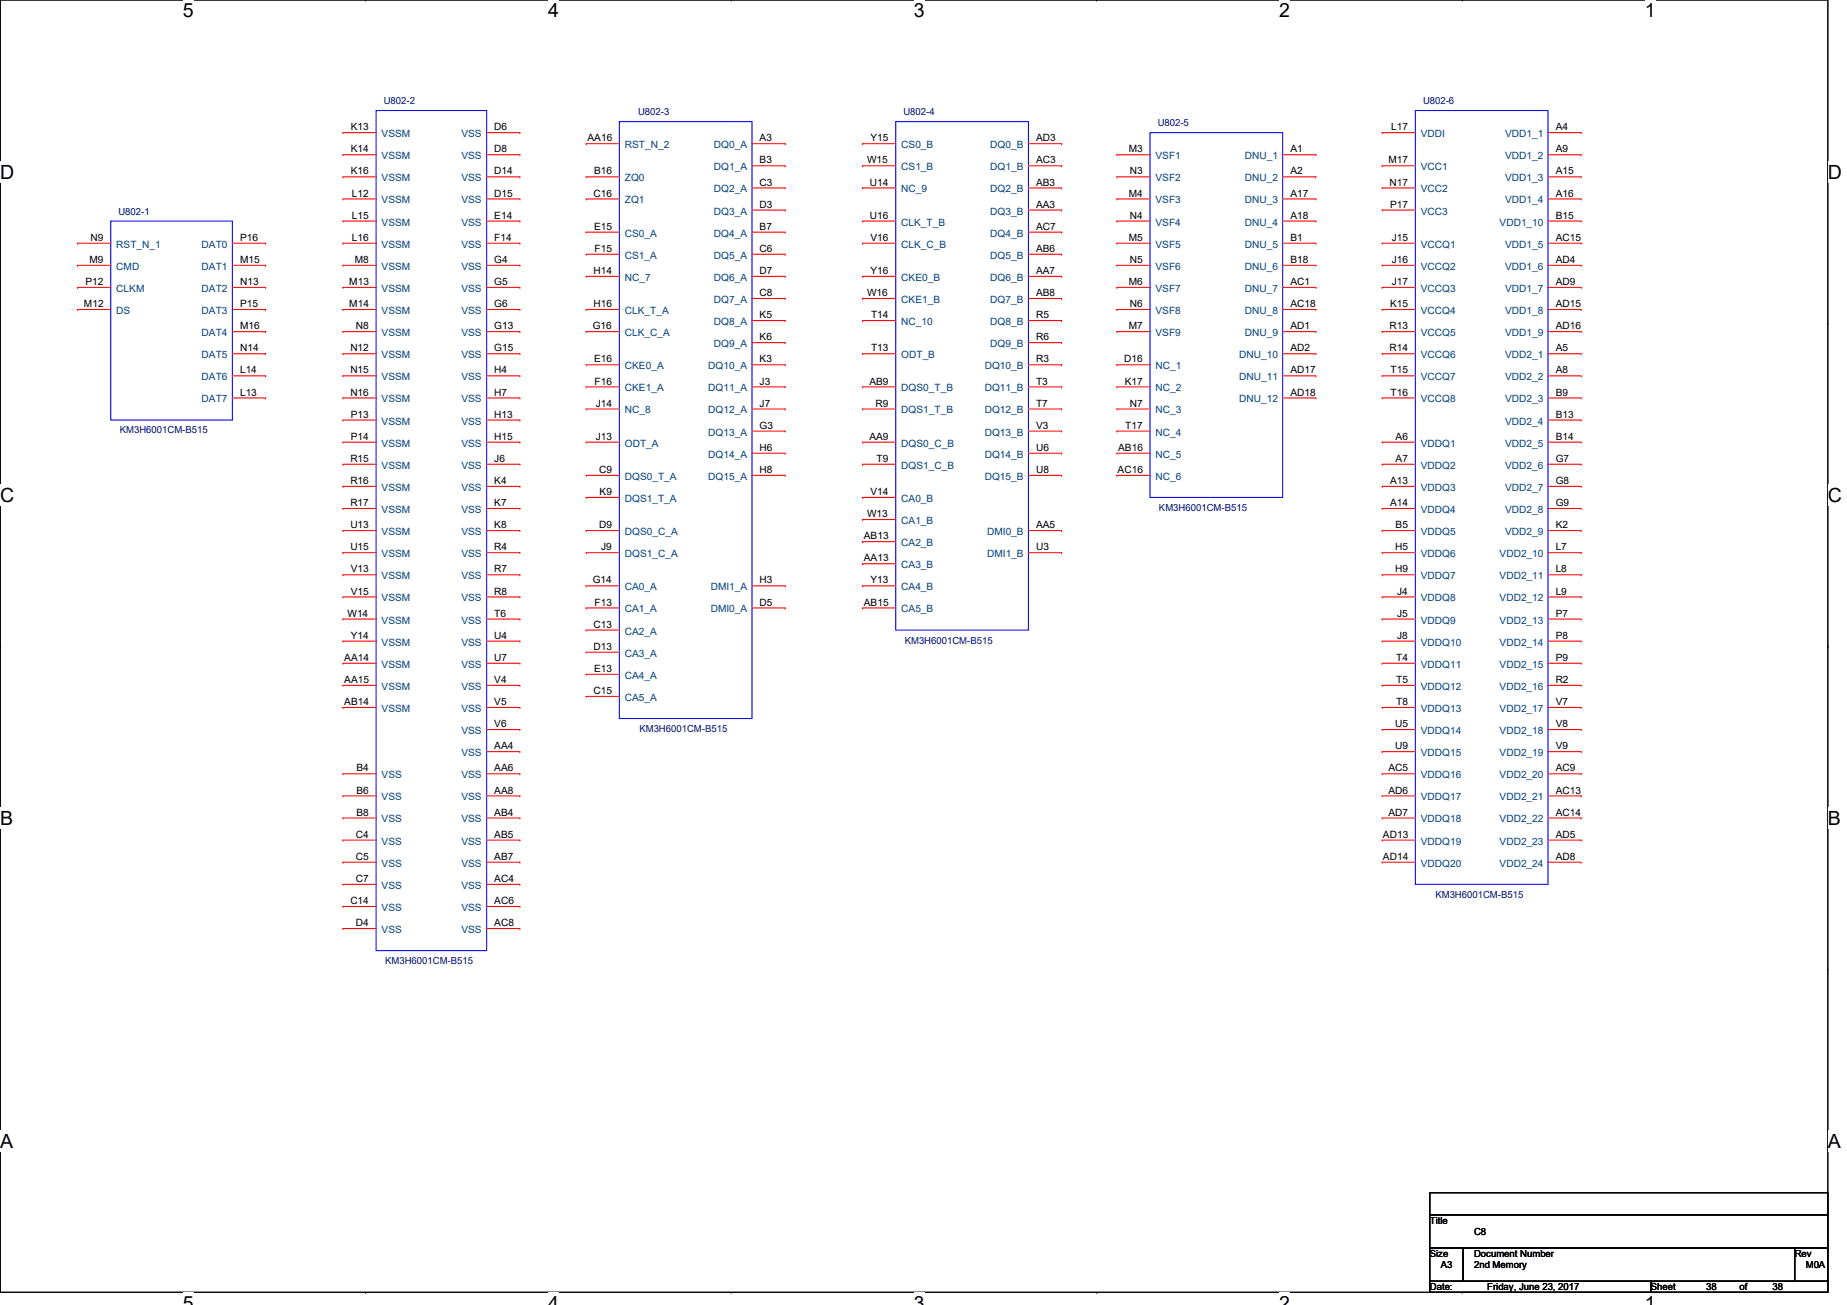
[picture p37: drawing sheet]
<svg xmlns="http://www.w3.org/2000/svg" width="297mm" height="210mm" viewBox="0 0 297 210" stroke-linecap="round" stroke-linejoin="round" font-family="sans-serif">
<defs><g id="words">
<g font-size="3.1">
<text x="29.4" y="2.8">5</text>
<text x="88.2" y="2.8">4</text>
<text x="147" y="2.8">3</text>
<text x="205.7" y="2.8">2</text>
<text x="264.5" y="2.8">1</text>
<text x="0" y="28.7">D</text>
<text x="294" y="28.7">D</text>
<text x="0" y="80.7">C</text>
<text x="294" y="80.7">C</text>
<text x="0" y="132.7">B</text>
<text x="294" y="132.7">B</text>
<text x="0" y="184.6">A</text>
<text x="294" y="184.6">A</text>
<text x="29.4" y="210.7">5</text>
<text x="88.2" y="210.7">4</text>
<text x="147" y="210.7">3</text>
<text x="205.7" y="210.7">2</text>
<text x="264.5" y="210.7">1</text>
</g>
<g font-size="1.6" fill="#000080">
<text x="61.7" y="16.7">U802-2</text>
<text x="228.9" y="16.7">U802-6</text>
<text x="102.6" y="18.5">U802-3</text>
<text x="145.3" y="18.5">U802-4</text>
<text x="186.2" y="20.3">U802-5</text>
<text x="19" y="34.5">U802-1</text>
<text x="19.3" y="69.7">KM3H6001CM-B515</text>
<text x="186.4" y="82.2">KM3H6001CM-B515</text>
<text x="145.5" y="103.5">KM3H6001CM-B515</text>
<text x="102.8" y="117.7">KM3H6001CM-B515</text>
<text x="230.8" y="144.4">KM3H6001CM-B515</text>
<text x="61.9" y="155.1">KM3H6001CM-B515</text>
</g>
<g font-size="1.6">
<text x="56.4" y="21">K13</text>
<text x="79.5" y="21">D6</text>
<text x="94.5" y="22.7">AA16</text>
<text x="122.2" y="22.7">A3</text>
<text x="140" y="22.7">Y15</text>
<text x="166.6" y="22.7">AD3</text>
<text x="223.7" y="21">L17</text>
<text x="250.2" y="21">A4</text>
<text x="56.4" y="28.1">K16</text>
<text x="56.4" y="24.5">K14</text>
<text x="79.5" y="28.1">D14</text>
<text x="79.5" y="24.5">D8</text>
<text x="95.5" y="28.1">B16</text>
<text x="122.2" y="26.3">B3</text>
<text x="122.2" y="29.8">C3</text>
<text x="139.4" y="26.3">W15</text>
<text x="139.9" y="29.8">U14</text>
<text x="166.6" y="26.3">AC3</text>
<text x="166.6" y="29.8">AB3</text>
<text x="181.5" y="24.5">M3</text>
<text x="181.7" y="28.1">N3</text>
<text x="207.5" y="24.5">A1</text>
<text x="207.5" y="28.1">A2</text>
<text x="223.3" y="26.3">M17</text>
<text x="223.5" y="29.8">N17</text>
<text x="250.2" y="24.5">A9</text>
<text x="250.2" y="28.1">A15</text>
<text x="56.6" y="35.2">L15</text>
<text x="56.6" y="31.6">L12</text>
<text x="79.5" y="35.2">E14</text>
<text x="79.5" y="31.6">D15</text>
<text x="95.5" y="31.6">C16</text>
<text x="122.2" y="33.4">D3</text>
<text x="139.9" y="35.2">U16</text>
<text x="166.6" y="33.4">AA3</text>
<text x="181.5" y="31.6">M4</text>
<text x="181.7" y="35.2">N4</text>
<text x="207.5" y="31.6">A17</text>
<text x="207.5" y="35.2">A18</text>
<text x="223.6" y="33.4">P17</text>
<text x="250.2" y="31.6">A16</text>
<text x="250.2" y="35.2">B15</text>
<text x="14.6" y="38.7">N9</text>
<text x="38.6" y="38.7">P16</text>
<text x="56.6" y="38.7">L16</text>
<text x="79.5" y="38.7">F14</text>
<text x="95.5" y="37">E15</text>
<text x="95.6" y="40.5">F15</text>
<text x="122.2" y="37">B7</text>
<text x="122.2" y="40.5">C6</text>
<text x="140" y="38.7">V16</text>
<text x="166.6" y="37">AC7</text>
<text x="166.6" y="40.5">AB6</text>
<text x="181.5" y="38.7">M5</text>
<text x="207.5" y="38.7">B1</text>
<text x="223.8" y="38.7">J15</text>
<text x="250.2" y="38.7">AC15</text>
<text x="13.8" y="45.8">P12</text>
<text x="14.4" y="42.3">M9</text>
<text x="38.6" y="42.3">M15</text>
<text x="38.6" y="45.8">N13</text>
<text x="56.2" y="45.8">M13</text>
<text x="57.1" y="42.3">M8</text>
<text x="79.5" y="42.3">G4</text>
<text x="79.5" y="45.8">G5</text>
<text x="95.5" y="44.1">H14</text>
<text x="122.2" y="44.1">D7</text>
<text x="122.2" y="47.6">C8</text>
<text x="139.4" y="47.6">W16</text>
<text x="140" y="44.1">Y16</text>
<text x="166.6" y="44.1">AA7</text>
<text x="166.6" y="47.6">AB8</text>
<text x="181.5" y="45.8">M6</text>
<text x="181.7" y="42.3">N5</text>
<text x="207.5" y="42.3">B18</text>
<text x="207.5" y="45.8">AC1</text>
<text x="223.8" y="42.3">J16</text>
<text x="223.8" y="45.8">J17</text>
<text x="250.2" y="42.3">AD4</text>
<text x="250.2" y="45.8">AD9</text>
<text x="13.5" y="49.4">M12</text>
<text x="38.6" y="49.4">P15</text>
<text x="38.6" y="53">M16</text>
<text x="56.2" y="49.4">M14</text>
<text x="57.2" y="53">N8</text>
<text x="79.5" y="49.4">G6</text>
<text x="79.5" y="53">G13</text>
<text x="95.3" y="53">G16</text>
<text x="95.5" y="49.4">H16</text>
<text x="122.2" y="51.2">K5</text>
<text x="140.1" y="51.2">T14</text>
<text x="166.6" y="51.2">R5</text>
<text x="181.5" y="53">M7</text>
<text x="181.7" y="49.4">N6</text>
<text x="207.5" y="49.4">AC18</text>
<text x="207.5" y="53">AD1</text>
<text x="223.5" y="53">R13</text>
<text x="223.6" y="49.4">K15</text>
<text x="250.2" y="49.4">AD15</text>
<text x="250.2" y="53">AD16</text>
<text x="38.6" y="56.5">N14</text>
<text x="56.3" y="56.5">N12</text>
<text x="79.5" y="56.5">G15</text>
<text x="95.5" y="58.3">E16</text>
<text x="122.2" y="54.7">K6</text>
<text x="122.2" y="58.3">K3</text>
<text x="140.1" y="56.5">T13</text>
<text x="166.6" y="54.7">R6</text>
<text x="166.6" y="58.3">R3</text>
<text x="180.8" y="58.3">D16</text>
<text x="207.5" y="56.5">AD2</text>
<text x="223.5" y="56.5">R14</text>
<text x="250.2" y="56.5">A5</text>
<text x="38.6" y="60.1">L14</text>
<text x="38.6" y="63.6">L13</text>
<text x="56.3" y="63.6">N16</text>
<text x="56.3" y="60.1">N15</text>
<text x="79.5" y="60.1">H4</text>
<text x="79.5" y="63.6">H7</text>
<text x="95.6" y="61.8">F16</text>
<text x="95.8" y="65.4">J14</text>
<text x="122.2" y="61.8">J3</text>
<text x="122.2" y="65.4">J7</text>
<text x="139.8" y="61.8">AB9</text>
<text x="140.8" y="65.4">R9</text>
<text x="166.6" y="61.8">T3</text>
<text x="166.6" y="65.4">T7</text>
<text x="180.9" y="61.8">K17</text>
<text x="181.7" y="65.4">N7</text>
<text x="207.5" y="60.1">AD17</text>
<text x="207.5" y="63.6">AD18</text>
<text x="223.6" y="60.1">T15</text>
<text x="223.6" y="63.6">T16</text>
<text x="250.2" y="60.1">A8</text>
<text x="250.2" y="63.6">B9</text>
<text x="56.4" y="70.7">P14</text>
<text x="56.4" y="67.2">P13</text>
<text x="79.5" y="67.2">H13</text>
<text x="79.5" y="70.7">H15</text>
<text x="95.8" y="70.7">J13</text>
<text x="122.2" y="69">G3</text>
<text x="139.8" y="70.7">AA9</text>
<text x="166.6" y="69">V3</text>
<text x="181" y="69">T17</text>
<text x="224.4" y="70.7">A6</text>
<text x="250.2" y="67.2">B13</text>
<text x="250.2" y="70.7">B14</text>
<text x="56.3" y="77.9">R16</text>
<text x="56.3" y="74.3">R15</text>
<text x="79.5" y="74.3">J6</text>
<text x="79.5" y="77.9">K4</text>
<text x="96.3" y="76.1">C9</text>
<text x="122.2" y="72.5">H6</text>
<text x="122.2" y="76.1">H8</text>
<text x="141" y="74.3">T9</text>
<text x="166.6" y="72.5">U6</text>
<text x="166.6" y="76.1">U8</text>
<text x="179.7" y="76.1">AC16</text>
<text x="179.8" y="72.5">AB16</text>
<text x="223.6" y="77.9">A13</text>
<text x="224.4" y="74.3">A7</text>
<text x="250.2" y="77.9">G8</text>
<text x="250.2" y="74.3">G7</text>
<text x="56.3" y="81.4">R17</text>
<text x="79.5" y="81.4">K7</text>
<text x="96.4" y="79.6">K9</text>
<text x="139.4" y="83.2">W13</text>
<text x="140" y="79.6">V14</text>
<text x="223.6" y="81.4">A14</text>
<text x="250.2" y="81.4">G9</text>
<text x="56.3" y="88.5">U15</text>
<text x="56.3" y="85">U13</text>
<text x="79.5" y="85">K8</text>
<text x="79.5" y="88.5">R4</text>
<text x="96.3" y="85">D9</text>
<text x="96.7" y="88.5">J9</text>
<text x="138.9" y="86.7">AB13</text>
<text x="166.6" y="85">AA5</text>
<text x="166.6" y="88.5">U3</text>
<text x="224.4" y="88.5">H5</text>
<text x="224.4" y="85">B5</text>
<text x="250.2" y="85">K2</text>
<text x="250.2" y="88.5">L7</text>
<text x="56.4" y="92.1">V13</text>
<text x="56.4" y="95.6">V15</text>
<text x="79.5" y="92.1">R7</text>
<text x="79.5" y="95.6">R8</text>
<text x="95.3" y="93.9">G14</text>
<text x="122.2" y="93.9">H3</text>
<text x="138.9" y="90.3">AA13</text>
<text x="140" y="93.9">Y13</text>
<text x="224.4" y="92.1">H9</text>
<text x="224.7" y="95.6">J4</text>
<text x="250.2" y="95.6">L9</text>
<text x="250.2" y="92.1">L8</text>
<text x="55.9" y="99.2">W14</text>
<text x="79.5" y="99.2">T6</text>
<text x="95.5" y="101">C13</text>
<text x="95.6" y="97.4">F13</text>
<text x="122.2" y="97.4">D5</text>
<text x="138.9" y="97.4">AB15</text>
<text x="224.7" y="99.2">J5</text>
<text x="250.2" y="99.2">P7</text>
<text x="55.4" y="106.3">AA14</text>
<text x="56.4" y="102.7">Y14</text>
<text x="79.5" y="102.7">U4</text>
<text x="79.5" y="106.3">U7</text>
<text x="95.5" y="104.5">D13</text>
<text x="224.5" y="106.3">T4</text>
<text x="224.7" y="102.7">J8</text>
<text x="250.2" y="106.3">P9</text>
<text x="250.2" y="102.7">P8</text>
<text x="55.4" y="109.9">AA15</text>
<text x="55.4" y="113.4">AB14</text>
<text x="79.5" y="113.4">V5</text>
<text x="79.5" y="109.9">V4</text>
<text x="95.5" y="111.6">C15</text>
<text x="95.5" y="108.1">E13</text>
<text x="224.5" y="109.9">T5</text>
<text x="224.5" y="113.4">T8</text>
<text x="250.2" y="113.4">V7</text>
<text x="250.2" y="109.9">R2</text>
<text x="79.5" y="117">V6</text>
<text x="224.4" y="117">U5</text>
<text x="250.2" y="117">V8</text>
<text x="57.3" y="124.1">B4</text>
<text x="79.5" y="120.5">AA4</text>
<text x="79.5" y="124.1">AA6</text>
<text x="223.3" y="124.1">AC5</text>
<text x="224.4" y="120.5">U9</text>
<text x="250.2" y="124.1">AC9</text>
<text x="250.2" y="120.5">V9</text>
<text x="57.3" y="131.2">B8</text>
<text x="57.3" y="127.6">B6</text>
<text x="79.5" y="127.6">AA8</text>
<text x="79.5" y="131.2">AB4</text>
<text x="223.3" y="127.6">AD6</text>
<text x="223.3" y="131.2">AD7</text>
<text x="250.2" y="127.6">AC13</text>
<text x="250.2" y="131.2">AC14</text>
<text x="57.2" y="134.7">C4</text>
<text x="79.5" y="134.7">AB5</text>
<text x="222.4" y="134.7">AD13</text>
<text x="250.2" y="134.7">AD5</text>
<text x="57.2" y="138.3">C5</text>
<text x="57.2" y="141.9">C7</text>
<text x="79.5" y="138.3">AB7</text>
<text x="79.5" y="141.9">AC4</text>
<text x="222.4" y="138.3">AD14</text>
<text x="250.2" y="138.3">AD8</text>
<text x="56.3" y="145.4">C14</text>
<text x="57.2" y="149">D4</text>
<text x="79.5" y="145.4">AC6</text>
<text x="79.5" y="149">AC8</text>
<text x="230" y="196.8">Title</text>
<text x="230" y="202.2">Size</text>
<text x="231.7" y="204">A3</text>
<text x="237.1" y="202.2">Document Number</text>
<text x="237.1" y="204">2nd Memory</text>
<text x="237.1" y="198.6">C8</text>
<text x="288.6" y="202.2">Rev</text>
<text x="290.4" y="204">M0A</text>
<text x="230" y="207.5">Date:</text>
<text x="239.2" y="207.5">Friday, June 23, 2017</text>
<text x="265.5" y="207.5">Sheet</text>
<text x="274.4" y="207.5">38</text>
<text x="279.7" y="207.5">of</text>
<text x="285.1" y="207.5">38</text>
</g>
<g font-size="1.6" fill="#004080">
<text x="61.4" y="22.1">VSSM</text>
<text x="74.2" y="22.1">VSS</text>
<text x="100.5" y="23.8">RST_N_2</text>
<text x="114.8" y="23.8">DQ0_A</text>
<text x="144.9" y="23.8">CS0_B</text>
<text x="159.3" y="23.8">DQ0_B</text>
<text x="228.5" y="22.1">VDDI</text>
<text x="242.1" y="22.1">VDD1_1</text>
<text x="61.4" y="29.2">VSSM</text>
<text x="61.4" y="25.6">VSSM</text>
<text x="74.2" y="29.2">VSS</text>
<text x="74.2" y="25.6">VSS</text>
<text x="100.5" y="29.2">ZQ0</text>
<text x="114.8" y="27.4">DQ1_A</text>
<text x="144.9" y="27.4">CS1_B</text>
<text x="159.3" y="27.4">DQ1_B</text>
<text x="185.8" y="25.6">VSF1</text>
<text x="185.8" y="29.2">VSF2</text>
<text x="200.2" y="25.6">DNU_1</text>
<text x="200.2" y="29.2">DNU_2</text>
<text x="228.5" y="27.4">VCC1</text>
<text x="242.1" y="25.6">VDD1_2</text>
<text x="242.1" y="29.2">VDD1_3</text>
<text x="61.4" y="32.7">VSSM</text>
<text x="74.2" y="32.7">VSS</text>
<text x="100.5" y="32.7">ZQ1</text>
<text x="114.8" y="30.9">DQ2_A</text>
<text x="114.8" y="34.5">DQ3_A</text>
<text x="144.9" y="30.9">NC_9</text>
<text x="159.3" y="30.9">DQ2_B</text>
<text x="159.3" y="34.5">DQ3_B</text>
<text x="185.8" y="32.7">VSF3</text>
<text x="200.2" y="32.7">DNU_3</text>
<text x="228.5" y="30.9">VCC2</text>
<text x="228.5" y="34.5">VCC3</text>
<text x="242.1" y="32.7">VDD1_4</text>
<text x="18.7" y="39.8">RST_N_1</text>
<text x="32.4" y="39.8">DAT0</text>
<text x="61.4" y="36.3">VSSM</text>
<text x="61.4" y="39.8">VSSM</text>
<text x="74.2" y="36.3">VSS</text>
<text x="74.2" y="39.8">VSS</text>
<text x="100.5" y="38.1">CS0_A</text>
<text x="100.5" y="41.6">CS1_A</text>
<text x="114.8" y="38.1">DQ4_A</text>
<text x="114.8" y="41.6">DQ5_A</text>
<text x="144.9" y="39.8">CLK_C_B</text>
<text x="144.9" y="36.3">CLK_T_B</text>
<text x="159.3" y="38.1">DQ4_B</text>
<text x="159.3" y="41.6">DQ5_B</text>
<text x="185.8" y="36.3">VSF4</text>
<text x="185.8" y="39.8">VSF5</text>
<text x="200.2" y="36.3">DNU_4</text>
<text x="200.2" y="39.8">DNU_5</text>
<text x="228.5" y="39.8">VCCQ1</text>
<text x="241.2" y="36.3">VDD1_10</text>
<text x="242.1" y="39.8">VDD1_5</text>
<text x="18.7" y="46.9">CLKM</text>
<text x="18.7" y="43.4">CMD</text>
<text x="32.4" y="43.4">DAT1</text>
<text x="32.4" y="46.9">DAT2</text>
<text x="61.4" y="43.4">VSSM</text>
<text x="61.4" y="46.9">VSSM</text>
<text x="74.2" y="43.4">VSS</text>
<text x="74.2" y="46.9">VSS</text>
<text x="100.5" y="45.2">NC_7</text>
<text x="114.8" y="45.2">DQ6_A</text>
<text x="144.9" y="45.2">CKE0_B</text>
<text x="159.3" y="45.2">DQ6_B</text>
<text x="185.8" y="43.4">VSF6</text>
<text x="185.8" y="46.9">VSF7</text>
<text x="200.2" y="43.4">DNU_6</text>
<text x="200.2" y="46.9">DNU_7</text>
<text x="228.5" y="43.4">VCCQ2</text>
<text x="228.5" y="46.9">VCCQ3</text>
<text x="242.1" y="43.4">VDD1_6</text>
<text x="242.1" y="46.9">VDD1_7</text>
<text x="18.7" y="50.5">DS</text>
<text x="32.4" y="50.5">DAT3</text>
<text x="61.4" y="50.5">VSSM</text>
<text x="74.2" y="50.5">VSS</text>
<text x="100.5" y="50.5">CLK_T_A</text>
<text x="114.8" y="48.7">DQ7_A</text>
<text x="114.8" y="52.3">DQ8_A</text>
<text x="144.9" y="48.7">CKE1_B</text>
<text x="144.9" y="52.3">NC_10</text>
<text x="159.3" y="48.7">DQ7_B</text>
<text x="159.3" y="52.3">DQ8_B</text>
<text x="185.8" y="50.5">VSF8</text>
<text x="200.2" y="50.5">DNU_8</text>
<text x="228.5" y="50.5">VCCQ4</text>
<text x="242.1" y="50.5">VDD1_8</text>
<text x="32.4" y="54.1">DAT4</text>
<text x="32.4" y="57.6">DAT5</text>
<text x="61.4" y="57.6">VSSM</text>
<text x="61.4" y="54.1">VSSM</text>
<text x="74.2" y="57.6">VSS</text>
<text x="74.2" y="54.1">VSS</text>
<text x="100.5" y="54.1">CLK_C_A</text>
<text x="100.5" y="59.4">CKE0_A</text>
<text x="113.9" y="59.4">DQ10_A</text>
<text x="114.8" y="55.8">DQ9_A</text>
<text x="144.9" y="57.6">ODT_B</text>
<text x="158.4" y="59.4">DQ10_B</text>
<text x="159.3" y="55.8">DQ9_B</text>
<text x="185.8" y="54.1">VSF9</text>
<text x="185.8" y="59.4">NC_1</text>
<text x="199.3" y="57.6">DNU_10</text>
<text x="200.2" y="54.1">DNU_9</text>
<text x="228.5" y="54.1">VCCQ5</text>
<text x="228.5" y="57.6">VCCQ6</text>
<text x="242.1" y="54.1">VDD1_9</text>
<text x="242.1" y="57.6">VDD2_1</text>
<text x="32.4" y="61.2">DAT6</text>
<text x="32.4" y="64.7">DAT7</text>
<text x="61.4" y="64.7">VSSM</text>
<text x="61.4" y="61.2">VSSM</text>
<text x="74.2" y="61.2">VSS</text>
<text x="74.2" y="64.7">VSS</text>
<text x="100.5" y="62.9">CKE1_A</text>
<text x="113.9" y="62.9">DQ11_A</text>
<text x="144.9" y="62.9">DQS0_T_B</text>
<text x="158.4" y="62.9">DQ11_B</text>
<text x="185.8" y="62.9">NC_2</text>
<text x="199.3" y="61.2">DNU_11</text>
<text x="199.3" y="64.7">DNU_12</text>
<text x="228.5" y="61.2">VCCQ7</text>
<text x="228.5" y="64.7">VCCQ8</text>
<text x="242.1" y="61.2">VDD2_2</text>
<text x="242.1" y="64.7">VDD2_3</text>
<text x="61.4" y="71.8">VSSM</text>
<text x="61.4" y="68.3">VSSM</text>
<text x="74.2" y="68.3">VSS</text>
<text x="74.2" y="71.8">VSS</text>
<text x="100.5" y="66.5">NC_8</text>
<text x="100.5" y="71.8">ODT_A</text>
<text x="113.9" y="66.5">DQ12_A</text>
<text x="113.9" y="70.1">DQ13_A</text>
<text x="144.9" y="71.8">DQS0_C_B</text>
<text x="144.9" y="66.5">DQS1_T_B</text>
<text x="158.4" y="66.5">DQ12_B</text>
<text x="158.4" y="70.1">DQ13_B</text>
<text x="185.8" y="66.5">NC_3</text>
<text x="185.8" y="70.1">NC_4</text>
<text x="228.5" y="71.8">VDDQ1</text>
<text x="242.1" y="68.3">VDD2_4</text>
<text x="242.1" y="71.8">VDD2_5</text>
<text x="61.4" y="75.4">VSSM</text>
<text x="74.2" y="75.4">VSS</text>
<text x="100.5" y="77.2">DQS0_T_A</text>
<text x="113.9" y="73.6">DQ14_A</text>
<text x="113.9" y="77.2">DQ15_A</text>
<text x="144.9" y="75.4">DQS1_C_B</text>
<text x="158.4" y="73.6">DQ14_B</text>
<text x="158.4" y="77.2">DQ15_B</text>
<text x="185.8" y="73.6">NC_5</text>
<text x="185.8" y="77.2">NC_6</text>
<text x="228.5" y="75.4">VDDQ2</text>
<text x="242.1" y="75.4">VDD2_6</text>
<text x="61.4" y="79">VSSM</text>
<text x="61.4" y="82.5">VSSM</text>
<text x="74.2" y="79">VSS</text>
<text x="74.2" y="82.5">VSS</text>
<text x="100.5" y="80.7">DQS1_T_A</text>
<text x="144.9" y="80.7">CA0_B</text>
<text x="228.5" y="79">VDDQ3</text>
<text x="228.5" y="82.5">VDDQ4</text>
<text x="242.1" y="79">VDD2_7</text>
<text x="242.1" y="82.5">VDD2_8</text>
<text x="61.4" y="89.6">VSSM</text>
<text x="61.4" y="86.1">VSSM</text>
<text x="74.2" y="86.1">VSS</text>
<text x="74.2" y="89.6">VSS</text>
<text x="100.5" y="86.1">DQS0_C_A</text>
<text x="100.5" y="89.6">DQS1_C_A</text>
<text x="144.9" y="84.3">CA1_B</text>
<text x="144.9" y="87.8">CA2_B</text>
<text x="158.7" y="86.1">DMI0_B</text>
<text x="158.7" y="89.6">DMI1_B</text>
<text x="228.5" y="89.6">VDDQ6</text>
<text x="228.5" y="86.1">VDDQ5</text>
<text x="241.2" y="89.6">VDD2_10</text>
<text x="242.1" y="86.1">VDD2_9</text>
<text x="61.4" y="93.2">VSSM</text>
<text x="74.2" y="93.2">VSS</text>
<text x="100.5" y="95">CA0_A</text>
<text x="114.3" y="95">DMI1_A</text>
<text x="144.9" y="91.4">CA3_B</text>
<text x="144.9" y="95">CA4_B</text>
<text x="228.5" y="93.2">VDDQ7</text>
<text x="241.2" y="93.2">VDD2_11</text>
<text x="61.4" y="100.3">VSSM</text>
<text x="61.4" y="96.7">VSSM</text>
<text x="74.2" y="96.7">VSS</text>
<text x="74.2" y="100.3">VSS</text>
<text x="100.5" y="98.5">CA1_A</text>
<text x="114.3" y="98.5">DMI0_A</text>
<text x="144.9" y="98.5">CA5_B</text>
<text x="228.5" y="96.7">VDDQ8</text>
<text x="228.5" y="100.3">VDDQ9</text>
<text x="241.2" y="96.7">VDD2_12</text>
<text x="241.2" y="100.3">VDD2_13</text>
<text x="61.4" y="107.4">VSSM</text>
<text x="61.4" y="103.8">VSSM</text>
<text x="74.2" y="103.8">VSS</text>
<text x="74.2" y="107.4">VSS</text>
<text x="100.5" y="102.1">CA2_A</text>
<text x="100.5" y="105.6">CA3_A</text>
<text x="228.5" y="103.8">VDDQ10</text>
<text x="228.5" y="107.4">VDDQ11</text>
<text x="241.2" y="107.4">VDD2_15</text>
<text x="241.2" y="103.8">VDD2_14</text>
<text x="61.4" y="111">VSSM</text>
<text x="74.2" y="111">VSS</text>
<text x="100.5" y="109.2">CA4_A</text>
<text x="100.5" y="112.7">CA5_A</text>
<text x="228.5" y="111">VDDQ12</text>
<text x="241.2" y="111">VDD2_16</text>
<text x="61.4" y="114.5">VSSM</text>
<text x="74.2" y="114.5">VSS</text>
<text x="74.2" y="118.1">VSS</text>
<text x="228.5" y="118.1">VDDQ14</text>
<text x="228.5" y="114.5">VDDQ13</text>
<text x="241.2" y="114.5">VDD2_17</text>
<text x="241.2" y="118.1">VDD2_18</text>
<text x="61.4" y="125.2">VSS</text>
<text x="74.2" y="121.6">VSS</text>
<text x="74.2" y="125.2">VSS</text>
<text x="228.5" y="125.2">VDDQ16</text>
<text x="228.5" y="121.6">VDDQ15</text>
<text x="241.2" y="125.2">VDD2_20</text>
<text x="241.2" y="121.6">VDD2_19</text>
<text x="61.4" y="128.7">VSS</text>
<text x="74.2" y="128.7">VSS</text>
<text x="228.5" y="128.7">VDDQ17</text>
<text x="241.2" y="128.7">VDD2_21</text>
<text x="61.4" y="132.3">VSS</text>
<text x="61.4" y="135.8">VSS</text>
<text x="74.2" y="135.8">VSS</text>
<text x="74.2" y="132.3">VSS</text>
<text x="228.5" y="132.3">VDDQ18</text>
<text x="228.5" y="135.8">VDDQ19</text>
<text x="241.2" y="132.3">VDD2_22</text>
<text x="241.2" y="135.8">VDD2_23</text>
<text x="61.4" y="139.4">VSS</text>
<text x="61.4" y="143">VSS</text>
<text x="74.2" y="139.4">VSS</text>
<text x="74.2" y="143">VSS</text>
<text x="228.5" y="139.4">VDDQ20</text>
<text x="241.2" y="139.4">VDD2_24</text>
<text x="61.4" y="146.5">VSS</text>
<text x="74.2" y="146.5">VSS</text>
<text x="61.4" y="150.1">VSS</text>
<text x="74.2" y="150.1">VSS</text>
</g>
</g></defs>
<path d="M0 0h294v207.9h-294z" fill="none" stroke="#000" stroke-width=".17"/>
<g fill="#fff">
<path d="M29.4 0h1.8v3.5h-1.8z"/>
<path d="M29.4 207.9h1.8v2h-1.8z"/>
</g>
<path d="M58.8 0h.1M58.8 207.9h.1" fill="none" stroke="#000" stroke-width=".17"/>
<g fill="#fff">
<path d="M88.2 0h1.7v3.5h-1.7z"/>
<path d="M88.2 207.9h1.7v2h-1.7z"/>
</g>
<path d="M117.6 0h.1M117.6 207.9h.1" fill="none" stroke="#000" stroke-width=".17"/>
<g fill="#fff">
<path d="M147 0h1.7v3.5h-1.7z"/>
<path d="M147 207.9h1.7v2h-1.7z"/>
</g>
<path d="M176.4 0h.1M176.4 207.9h.1" fill="none" stroke="#000" stroke-width=".17"/>
<g fill="#fff">
<path d="M205.7 0h1.8v3.5h-1.8z"/>
<path d="M205.7 207.9h1.8v2h-1.8z"/>
</g>
<path d="M235.2 0h.1M235.2 207.9h.1" fill="none" stroke="#000" stroke-width=".17"/>
<g fill="#fff">
<path d="M264.5 0h1.8v3.5h-1.8z"/>
<path d="M264.5 207.9h1.8v2h-1.8z"/>
<path d="M0 26h2.3v3.4h-2.3z"/>
<path d="M294 26h2.2v3.4h-2.2z"/>
<path d="M0 77.9h2.3v3.5h-2.3z"/>
<path d="M294 77.9h2.2v3.5h-2.2z"/>
</g>
<path d="M0 51.9h.1M294 51.9h.1" fill="none" stroke="#000" stroke-width=".17"/>
<g fill="#fff">
<path d="M0 129.9h2.1v3.4h-2.1z"/>
<path d="M294 129.9h2v3.4h-2z"/>
</g>
<path d="M0 103.9h.1M294 103.9h.1" fill="none" stroke="#000" stroke-width=".17"/>
<path d="M0 103.9h.1M294 103.9h.1" fill="none" stroke="#000" stroke-width=".16"/>
<g fill="#fff">
<path d="M0 181.8h2.1v3.5h-2.1z"/>
<path d="M294 181.8h2v3.5h-2z"/>
</g>
<path d="M0 155.9h.1M294 155.9h.1M230 191.9h64v3.5h-64zM230 195.4h64v5.3h-64zM230 200.7h5.3v5.4h-5.3zM230 206.1h35.5v1.8h-35.5zM235.3 200.7h53.3v5.4h-53.3zM265.5 206.1h28.5v1.8h-28.5zM288.6 200.7h5.4v5.4h-5.4z" fill="none" stroke="#000" stroke-width=".17"/>
<path d="M60.5 17.8h17.8v135.1h-17.8zM99.6 19.6h21.3v96h-21.3zM144.1 19.6h21.3v81.7h-21.3zM227.6 17.8h21.4v124.4h-21.4zM17.8 35.6h19.6v32h-19.6zM185 21.3h21.3v58.7h-21.3z" fill="none" stroke="#00f" stroke-width=".17"/>
<g fill="none" stroke="#f00" stroke-width=".17">
<path d="M12.5 39.1h.1M12.5 39.1h5.3M37.4 39.1h5.3M42.7 39.1h.1M55.2 21.3h.1M55.2 28.4h.1M55.2 35.6h.1M55.2 24.9h.1M55.2 32h.1M55.2 39.1h.1M55.2 24.9h5.3M55.2 28.4h5.3"/>
<path d="M55.2 32h5.3M55.2 35.6h5.3M55.2 39.1h5.3M55.2 21.3h5.3M78.3 24.9h5.3M78.3 28.4h5.3M78.3 32h5.3M78.3 35.6h5.3M78.3 39.1h5.3M78.3 21.3h5.3M83.6 21.3h.1M83.6 28.4h.1"/>
<path d="M83.6 35.6h.1M83.6 24.9h.1M83.6 32h.1M83.6 39.1h.1M94.3 23.1h.1M94.3 28.4h.1M94.3 32h.1M94.3 37.3h.1M94.3 28.4h5.3M94.3 32h5.3M94.3 23.1h5.3M94.3 37.3h5.3"/>
<path d="M120.9 23.1h5.4M120.9 26.7h5.4M120.9 30.2h5.4M120.9 33.8h5.4M120.9 37.3h5.4M126.3 23.1h.1M126.3 26.7h.1M126.3 30.2h.1M126.3 33.8h.1M126.3 37.3h.1M138.7 39.1h.1M138.7 35.6h.1"/>
<path d="M138.7 23.1h.1M138.7 26.7h.1M138.7 30.2h.1M138.7 35.6h5.4M138.7 39.1h5.4M138.7 23.1h5.4M138.7 26.7h5.4M138.7 30.2h5.4M165.4 23.1h5.3M165.4 26.7h5.3M165.4 30.2h5.3M165.4 33.8h5.3"/>
<path d="M165.4 37.3h5.3M170.7 23.1h.1M170.7 26.7h.1M170.7 30.2h.1M170.7 33.8h.1M170.7 37.3h.1M179.6 24.9h.1M179.6 28.4h.1M179.6 32h.1M179.6 35.6h.1M179.6 39.1h.1M179.6 24.9h5.4"/>
<path d="M179.6 28.4h5.4M179.6 32h5.4M179.6 35.6h5.4M179.6 39.1h5.4M206.3 24.9h5.3M206.3 28.4h5.3M206.3 32h5.3M206.3 35.6h5.3M206.3 39.1h5.3M211.6 24.9h.1M211.6 28.4h.1M211.6 32h.1"/>
<path d="M211.6 35.6h.1M211.6 39.1h.1M222.3 21.3h.1M222.3 26.7h.1M222.3 30.2h.1M222.3 33.8h.1M222.3 39.1h.1M222.3 39.1h5.3M222.3 26.7h5.3M222.3 30.2h5.3M222.3 33.8h5.3M222.3 21.3h5.3"/>
<path d="M249 24.9h5.3M249 28.4h5.3M249 32h5.3M249 35.6h5.3M249 39.1h5.3M249 21.3h5.3M254.3 21.3h.1M254.3 24.9h.1M254.3 28.4h.1M254.3 32h.1M254.3 39.1h.1M254.3 35.6h.1"/>
<path d="M12.5 46.2h.1M12.5 42.7h.1M12.5 49.8h.1M12.5 42.7h5.3M12.5 46.2h5.3M12.5 49.8h5.3M37.4 42.7h5.3M37.4 46.2h5.3M37.4 49.8h5.3M37.4 53.3h5.3M37.4 56.9h5.3M42.7 42.7h.1"/>
<path d="M42.7 46.2h.1M42.7 49.8h.1M42.7 53.3h.1M42.7 56.9h.1M55.2 42.7h.1M55.2 49.8h.1M55.2 56.9h.1M55.2 46.2h.1M55.2 53.3h.1M55.2 42.7h5.3M55.2 46.2h5.3M55.2 49.8h5.3"/>
<path d="M55.2 53.3h5.3M55.2 56.9h5.3M78.3 42.7h5.3M78.3 46.2h5.3M78.3 49.8h5.3M78.3 53.3h5.3M78.3 56.9h5.3M83.6 42.7h.1M83.6 49.8h.1M83.6 56.9h.1M83.6 46.2h.1M83.6 53.3h.1"/>
<path d="M94.3 40.9h.1M94.3 44.4h.1M94.3 53.3h.1M94.3 49.8h.1M94.3 58.7h.1M94.3 49.8h5.3M94.3 53.3h5.3M94.3 58.7h5.3M94.3 44.4h5.3M94.3 40.9h5.3M120.9 58.7h5.4M120.9 44.4h5.4"/>
<path d="M120.9 48h5.4M120.9 51.6h5.4M120.9 40.9h5.4M120.9 55.1h5.4M126.3 40.9h.1M126.3 44.4h.1M126.3 48h.1M126.3 51.6h.1M126.3 55.1h.1M126.3 58.7h.1M138.7 56.9h.1M138.7 44.4h.1"/>
<path d="M138.7 48h.1M138.7 51.6h.1M138.7 56.9h5.4M138.7 44.4h5.4M138.7 48h5.4M138.7 51.6h5.4M165.4 58.7h5.3M165.4 44.4h5.3M165.4 48h5.3M165.4 51.6h5.3M165.4 40.9h5.3M165.4 55.1h5.3"/>
<path d="M170.7 40.9h.1M170.7 44.4h.1M170.7 48h.1M170.7 51.6h.1M170.7 55.1h.1M170.7 58.7h.1M179.6 42.7h.1M179.6 46.2h.1M179.6 49.8h.1M179.6 53.3h.1M179.6 58.7h.1M179.6 42.7h5.4"/>
<path d="M179.6 46.2h5.4M179.6 49.8h5.4M179.6 53.3h5.4M179.6 58.7h5.4M206.3 42.7h5.3M206.3 46.2h5.3M206.3 49.8h5.3M206.3 53.3h5.3M206.3 56.9h5.3M211.6 42.7h.1M211.6 46.2h.1M211.6 49.8h.1"/>
<path d="M211.6 53.3h.1M211.6 56.9h.1M222.3 42.7h.1M222.3 46.2h.1M222.3 49.8h.1M222.3 53.3h.1M222.3 56.9h.1M222.3 42.7h5.3M222.3 46.2h5.3M222.3 49.8h5.3M222.3 53.3h5.3M222.3 56.9h5.3"/>
<path d="M249 42.7h5.3M249 46.2h5.3M249 49.8h5.3M249 53.3h5.3M249 56.9h5.3M254.3 42.7h.1M254.3 46.2h.1M254.3 49.8h.1M254.3 53.3h.1M254.3 56.9h.1M37.4 60.5h5.3M37.4 64h5.3"/>
<path d="M42.7 60.5h.1M42.7 64h.1M55.2 64h.1M55.2 71.1h.1M55.2 78.2h.1M55.2 60.5h.1M55.2 67.6h.1M55.2 74.7h.1M55.2 60.5h5.3M55.2 64h5.3M55.2 71.1h5.3M55.2 74.7h5.3"/>
<path d="M55.2 78.2h5.3M55.2 67.6h5.3M78.3 60.5h5.3M78.3 64h5.3M78.3 71.1h5.3M78.3 74.7h5.3M78.3 78.2h5.3M78.3 67.6h5.3M83.6 67.6h.1M83.6 74.7h.1M83.6 60.5h.1M83.6 64h.1"/>
<path d="M83.6 71.1h.1M83.6 78.2h.1M94.3 62.2h.1M94.3 65.8h.1M94.3 71.1h.1M94.3 76.5h.1M94.3 62.2h5.3M94.3 65.8h5.3M94.3 76.5h5.3M94.3 71.1h5.3M120.9 62.2h5.4M120.9 65.8h5.4"/>
<path d="M120.9 69.3h5.4M120.9 72.9h5.4M120.9 76.5h5.4M126.3 62.2h.1M126.3 65.8h.1M126.3 69.3h.1M126.3 72.9h.1M126.3 76.5h.1M138.7 71.1h.1M138.7 62.2h.1M138.7 74.7h.1M138.7 65.8h.1"/>
<path d="M138.7 62.2h5.4M138.7 65.8h5.4M138.7 71.1h5.4M138.7 74.7h5.4M165.4 62.2h5.3M165.4 65.8h5.3M165.4 69.3h5.3M165.4 72.9h5.3M165.4 76.5h5.3M170.7 62.2h.1M170.7 65.8h.1M170.7 69.3h.1"/>
<path d="M170.7 72.9h.1M170.7 76.5h.1M179.6 62.2h.1M179.6 65.8h.1M179.6 69.3h.1M179.6 72.9h.1M179.6 76.5h.1M179.6 62.2h5.4M179.6 65.8h5.4M179.6 69.3h5.4M179.6 72.9h5.4M179.6 76.5h5.4"/>
<path d="M206.3 60.5h5.3M206.3 64h5.3M211.6 60.5h.1M211.6 64h.1M222.3 60.5h.1M222.3 64h.1M222.3 71.1h.1M222.3 74.7h.1M222.3 78.2h.1M222.3 60.5h5.3M222.3 64h5.3M222.3 71.1h5.3"/>
<path d="M222.3 74.7h5.3M222.3 78.2h5.3M249 60.5h5.3M249 64h5.3M249 71.1h5.3M249 74.7h5.3M249 78.2h5.3M249 67.6h5.3M254.3 78.2h.1M254.3 74.7h.1M254.3 60.5h.1M254.3 64h.1"/>
<path d="M254.3 67.6h.1M254.3 71.1h.1M55.2 81.8h.1M55.2 88.9h.1M55.2 92.5h.1M55.2 99.6h.1M55.2 85.3h.1M55.2 96h.1M55.2 85.3h5.3M55.2 88.9h5.3M55.2 96h5.3M55.2 92.5h5.3"/>
<path d="M55.2 81.8h5.3M55.2 99.6h5.3M78.3 85.3h5.3M78.3 88.9h5.3M78.3 96h5.3M78.3 92.5h5.3M78.3 81.8h5.3M78.3 99.6h5.3M83.6 81.8h.1M83.6 85.3h.1M83.6 92.5h.1M83.6 88.9h.1"/>
<path d="M83.6 96h.1M83.6 99.6h.1M94.3 85.3h.1M94.3 88.9h.1M94.3 80h.1M94.3 94.2h.1M94.3 97.8h.1M94.3 80h5.3M94.3 94.2h5.3M94.3 97.8h5.3M94.3 85.3h5.3M94.3 88.9h5.3"/>
<path d="M120.9 94.2h5.4M120.9 97.8h5.4M126.3 97.8h.1M126.3 94.2h.1M138.7 80h.1M138.7 83.6h.1M138.7 87.1h.1M138.7 90.7h.1M138.7 94.2h.1M138.7 97.8h.1M138.7 80h5.4M138.7 83.6h5.4"/>
<path d="M138.7 87.1h5.4M138.7 90.7h5.4M138.7 94.2h5.4M138.7 97.8h5.4M165.4 85.3h5.3M165.4 88.9h5.3M170.7 85.3h.1M170.7 88.9h.1M222.3 88.9h.1M222.3 81.8h.1M222.3 85.3h.1M222.3 92.5h.1"/>
<path d="M222.3 96h.1M222.3 99.6h.1M222.3 85.3h5.3M222.3 88.9h5.3M222.3 96h5.3M222.3 92.5h5.3M222.3 81.8h5.3M222.3 99.6h5.3M249 85.3h5.3M249 88.9h5.3M249 96h5.3M249 92.5h5.3"/>
<path d="M249 81.8h5.3M249 99.6h5.3M254.3 96h.1M254.3 92.5h.1M254.3 81.8h.1M254.3 85.3h.1M254.3 88.9h.1M254.3 99.6h.1M55.2 110.2h.1M55.2 113.8h.1M55.2 106.7h.1M55.2 103.1h.1"/>
<path d="M55.2 106.7h5.3M55.2 113.8h5.3M55.2 103.1h5.3M55.2 110.2h5.3M78.3 106.7h5.3M78.3 113.8h5.3M78.3 117.3h5.3M78.3 103.1h5.3M78.3 110.2h5.3M83.6 103.1h.1M83.6 106.7h.1M83.6 113.8h.1"/>
<path d="M83.6 110.2h.1M83.6 117.3h.1M94.3 101.3h.1M94.3 104.9h.1M94.3 108.5h.1M94.3 112h.1M94.3 101.3h5.3M94.3 104.9h5.3M94.3 108.5h5.3M94.3 112h5.3M222.3 117.3h.1M222.3 103.1h.1"/>
<path d="M222.3 106.7h.1M222.3 110.2h.1M222.3 113.8h.1M222.3 106.7h5.3M222.3 113.8h5.3M222.3 117.3h5.3M222.3 103.1h5.3M222.3 110.2h5.3M249 106.7h5.3M249 113.8h5.3M249 117.3h5.3M249 103.1h5.3"/>
<path d="M249 110.2h5.3M254.3 106.7h.1M254.3 113.8h.1M254.3 117.3h.1M254.3 103.1h.1M254.3 110.2h.1M55.2 124.5h.1M55.2 131.6h.1M55.2 138.7h.1M55.2 128h.1M55.2 135.1h.1M55.2 124.5h5.3"/>
<path d="M55.2 128h5.3M55.2 131.6h5.3M55.2 135.1h5.3M55.2 138.7h5.3M78.3 124.5h5.3M78.3 128h5.3M78.3 131.6h5.3M78.3 135.1h5.3M78.3 138.7h5.3M78.3 120.9h5.3M83.6 120.9h.1M83.6 128h.1"/>
<path d="M83.6 135.1h.1M83.6 124.5h.1M83.6 131.6h.1M83.6 138.7h.1M222.3 124.5h.1M222.3 128h.1M222.3 131.6h.1M222.3 135.1h.1M222.3 138.7h.1M222.3 120.9h.1M222.3 124.5h5.3M222.3 128h5.3"/>
<path d="M222.3 131.6h5.3M222.3 135.1h5.3M222.3 138.7h5.3M222.3 120.9h5.3M249 124.5h5.3M249 128h5.3M249 131.6h5.3M249 135.1h5.3M249 138.7h5.3M249 120.9h5.3M254.3 124.5h.1M254.3 128h.1"/>
<path d="M254.3 131.6h.1M254.3 135.1h.1M254.3 138.7h.1M254.3 120.9h.1M55.2 145.8h.1M55.2 142.2h.1M55.2 149.4h.1M55.2 145.8h5.3M55.2 142.2h5.3M55.2 149.4h5.3M78.3 145.8h5.3M78.3 142.2h5.3"/>
<path d="M78.3 149.4h5.3M83.6 145.8h.1M83.6 142.2h.1M83.6 149.4h.1"/>
</g>
<use href="#words"/>
</svg>
